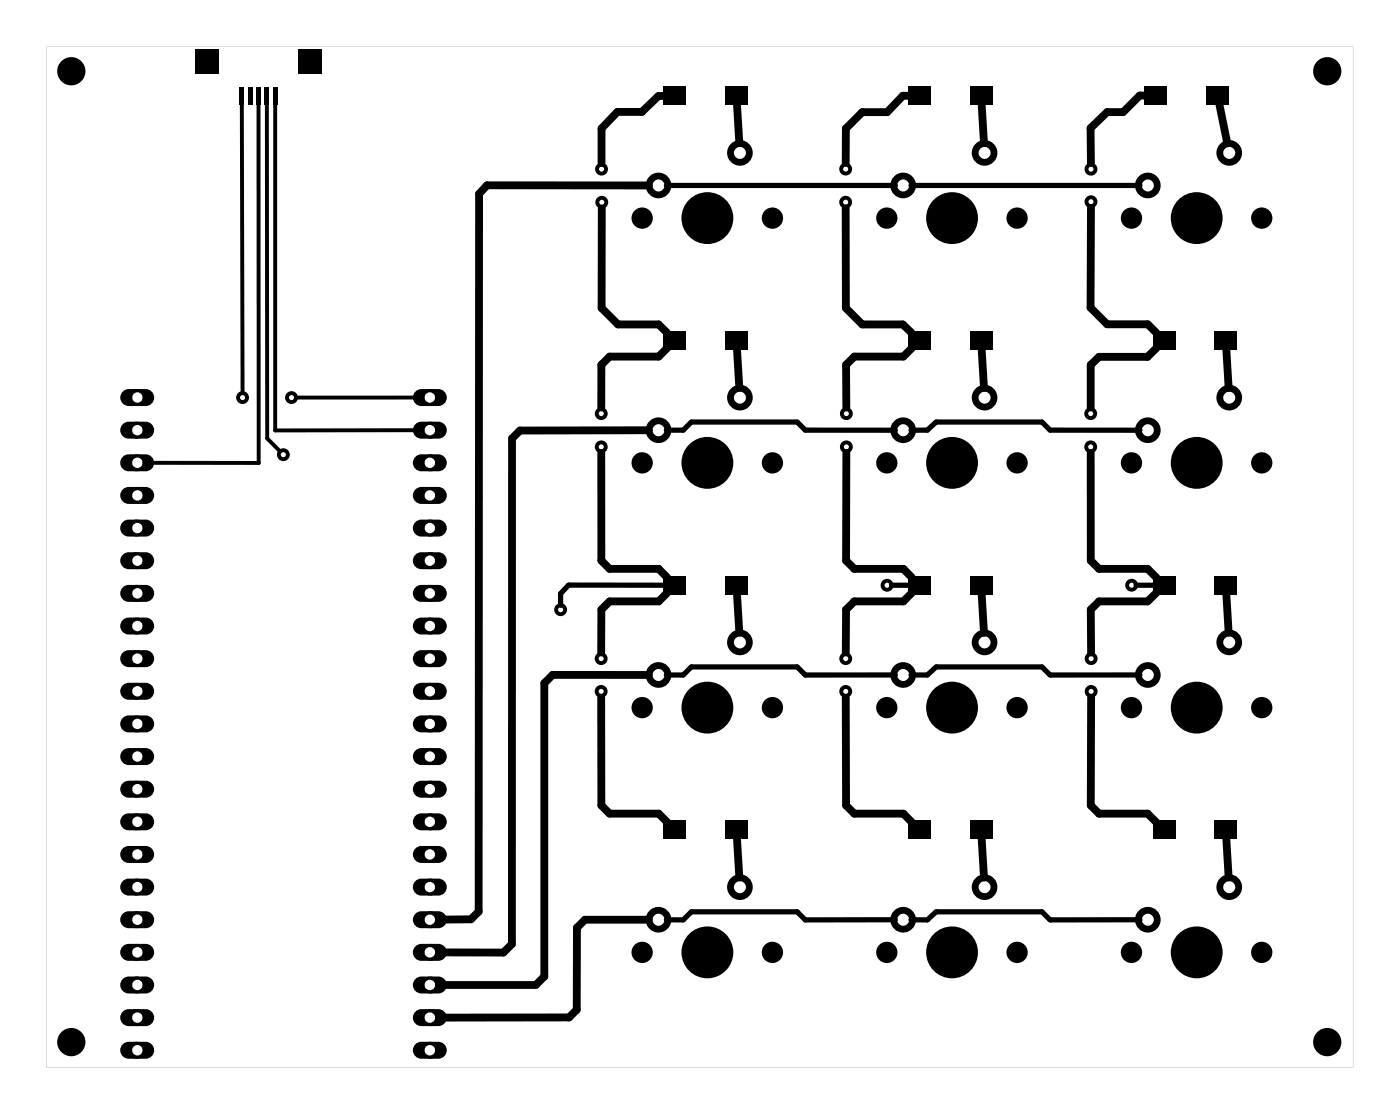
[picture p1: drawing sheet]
<svg xmlns="http://www.w3.org/2000/svg" width="109mm" height="87mm" viewBox="0 0 109 87" stroke-linecap="round" stroke-linejoin="round" font-family="sans-serif">
<g fill="#000">
<path d="M15.2 3.9h1.8v1.9h-1.8zM18.7 6.8h.3v1.4h-.3zM19.3 6.8h.4v1.4h-.4zM20 6.8h.3v1.4h-.3zM20.6 6.8h.4v1.4h-.4zM21.3 6.8h.3v1.4h-.3zM23.2 3.9h1.8v1.9h-1.8zM51.7 6.7h1.7v1.5h-1.7zM56.5 6.7h1.7v1.5h-1.7zM70.7 6.7h1.8v1.5h-1.8zM75.5 6.7h1.8v1.5h-1.8zM89.1 6.7h1.8v1.5h-1.8z"/>
<path d="M93.9 6.7h1.8v1.5h-1.8zM51.7 25.8h1.7v1.4h-1.7zM56.5 25.8h1.7v1.4h-1.7zM70.7 25.8h1.8v1.4h-1.8zM75.5 25.8h1.8v1.4h-1.8zM89.8 25.8h1.7v1.4h-1.7zM94.6 25.8h1.7v1.4h-1.7zM51.7 44.8h1.7v1.5h-1.7zM56.5 44.8h1.7v1.5h-1.7zM70.7 44.8h1.8v1.5h-1.8zM75.5 44.8h1.8v1.5h-1.8zM89.8 44.8h1.7v1.5h-1.7z"/>
<path d="M94.6 44.8h1.7v1.5h-1.7zM51.7 63.9h1.7v1.4h-1.7zM56.5 63.9h1.7v1.4h-1.7zM70.7 63.9h1.8v1.4h-1.8zM75.5 63.9h1.8v1.4h-1.8zM89.8 63.9h1.7v1.4h-1.7zM94.6 63.9h1.7v1.4h-1.7z"/>
<path d="M3.6 3.6h101.8v79.5h-101.8zM3.6 3.6v79.5h101.8v-79.5z"/>
<path d="M9.6 35.6l.4-.2h1.3a.66 .66 0 0 1 .7 .6 .66 .66 0 0 1-.7 .7h-1.3a.66 .66 0 0 1-.6-.4 .66 .66 0 0 1 .2-.7zM10.3 36a.41 .41 0 0 0 .8 0 .41 .41 0 0 0-.8 0z"/>
<path d="M9.6 33l.4-.2h1.3a.66 .66 0 0 1 .7 .7 .66 .66 0 0 1-.7 .6h-1.3a.66 .66 0 0 1-.6-.4 .66 .66 0 0 1 .2-.7zM10.3 33.5a.41 .41 0 0 0 .8 0 .41 .41 0 0 0-.8 0z"/>
<path d="M9.6 38.1l.4-.2h1.3a.66 .66 0 0 1 .7 .7 .66 .66 0 0 1-.7 .6h-1.3a.66 .66 0 0 1-.6-.4 .66 .66 0 0 1 .2-.7zM10.3 38.6a.41 .41 0 0 0 .8 0 .41 .41 0 0 0-.8 0z"/>
<path d="M9.6 30.5l.4-.2h1.3a.66 .66 0 0 1 .7 .6 .66 .66 0 0 1-.7 .7h-1.3a.66 .66 0 0 1-.6-.4 .66 .66 0 0 1 .2-.7zM10.3 30.9a.41 .41 0 0 0 .8 0 .41 .41 0 0 0-.8 0z"/>
<path d="M32.3 38.1l.5-.2h1.3a.66 .66 0 0 1 .7 .7 .66 .66 0 0 1-.7 .6h-1.3a.66 .66 0 0 1-.6-.4 .66 .66 0 0 1 .1-.7zM33.1 38.6a.41 .41 0 0 0 .8 0 .41 .41 0 0 0-.8 0z"/>
<path d="M32.3 35.6l.5-.2h1.3a.66 .66 0 0 1 .7 .6 .66 .66 0 0 1-.7 .7h-1.3a.66 .66 0 0 1-.6-.4 .66 .66 0 0 1 .1-.7zM33.1 36a.41 .41 0 0 0 .8 0 .41 .41 0 0 0-.8 0z"/>
<path d="M32.3 33l.5-.2h1.3a.66 .66 0 0 1 .7 .7 .66 .66 0 0 1-.7 .6h-1.3a.66 .66 0 0 1-.6-.4 .66 .66 0 0 1 .1-.7zM33.1 33.5a.41 .41 0 0 0 .8 0 .41 .41 0 0 0-.8 0z"/>
<path d="M32.3 30.5l.5-.2h1.3a.66 .66 0 0 1 .7 .6 .66 .66 0 0 1-.7 .7h-1.3a.66 .66 0 0 1-.6-.4 .66 .66 0 0 1 .1-.7zM33.1 30.9a.41 .41 0 0 0 .8 0 .41 .41 0 0 0-.8 0z"/>
<path d="M9.6 50.8l.4-.2h1.3a.66 .66 0 0 1 .7 .7 .66 .66 0 0 1-.7 .6h-1.3a.66 .66 0 0 1-.6-.4 .66 .66 0 0 1 .2-.7zM10.3 51.3a.41 .41 0 0 0 .8 0 .41 .41 0 0 0-.8 0z"/>
<path d="M9.6 55.9l.4-.2h1.3a.66 .66 0 0 1 .7 .6 .66 .66 0 0 1-.7 .7h-1.3a.66 .66 0 0 1-.6-.4 .66 .66 0 0 1 .2-.7zM10.3 56.3a.41 .41 0 0 0 .8 0 .41 .41 0 0 0-.8 0z"/>
<path d="M9.6 40.6l.4-.2h1.3a.66 .66 0 0 1 .7 .7 .66 .66 0 0 1-.7 .7h-1.3a.66 .66 0 0 1-.6-.4 .66 .66 0 0 1 .2-.8zM10.3 41.1a.41 .41 0 0 0 .8 0 .41 .41 0 0 0-.8 0z"/>
<path d="M9.6 48.3l.4-.2h1.3a.66 .66 0 0 1 .7 .6 .66 .66 0 0 1-.7 .7h-1.3a.66 .66 0 0 1-.6-.4 .66 .66 0 0 1 .2-.7zM10.3 48.7a.41 .41 0 0 0 .8 0 .41 .41 0 0 0-.8 0z"/>
<path d="M9.6 53.3l.4-.2h1.3a.66 .66 0 0 1 .7 .7 .66 .66 0 0 1-.7 .7h-1.3a.66 .66 0 0 1-.6-.4 .66 .66 0 0 1 .2-.8zM10.3 53.8a.41 .41 0 0 0 .8 0 .41 .41 0 0 0-.8 0z"/>
<path d="M9.6 58.4l.4-.2h1.3a.66 .66 0 0 1 .7 .7 .66 .66 0 0 1-.7 .6h-1.3a.66 .66 0 0 1-.6-.4 .66 .66 0 0 1 .2-.7zM10.3 58.9a.41 .41 0 0 0 .8 0 .41 .41 0 0 0-.8 0z"/>
<path d="M9.6 43.2l.4-.2h1.3a.66 .66 0 0 1 .7 .6 .66 .66 0 0 1-.7 .7h-1.3a.66 .66 0 0 1-.6-.4 .66 .66 0 0 1 .2-.7zM10.3 43.6a.41 .41 0 0 0 .8 0 .41 .41 0 0 0-.8 0z"/>
<path d="M9.6 45.7l.4-.2h1.3a.66 .66 0 0 1 .7 .7 .66 .66 0 0 1-.7 .6h-1.3a.66 .66 0 0 1-.6-.4 .66 .66 0 0 1 .2-.7zM10.3 46.2a.41 .41 0 0 0 .8 0 .41 .41 0 0 0-.8 0z"/>
<path d="M32.3 58.4l.5-.2h1.3a.66 .66 0 0 1 .7 .7 .66 .66 0 0 1-.7 .6h-1.3a.66 .66 0 0 1-.6-.4 .66 .66 0 0 1 .1-.7zM33.1 58.9a.41 .41 0 0 0 .8 0 .41 .41 0 0 0-.8 0z"/>
<path d="M32.3 55.9l.5-.2h1.3a.66 .66 0 0 1 .7 .6 .66 .66 0 0 1-.7 .7h-1.3a.66 .66 0 0 1-.6-.4 .66 .66 0 0 1 .1-.7zM33.1 56.3a.41 .41 0 0 0 .8 0 .41 .41 0 0 0-.8 0z"/>
<path d="M32.3 53.3l.5-.2h1.3a.66 .66 0 0 1 .7 .7 .66 .66 0 0 1-.7 .7h-1.3a.66 .66 0 0 1-.6-.4 .66 .66 0 0 1 .1-.8zM33.1 53.8a.41 .41 0 0 0 .8 0 .41 .41 0 0 0-.8 0z"/>
<path d="M32.3 50.8l.5-.2h1.3a.66 .66 0 0 1 .7 .7 .66 .66 0 0 1-.7 .6h-1.3a.66 .66 0 0 1-.6-.4 .66 .66 0 0 1 .1-.7zM33.1 51.3a.41 .41 0 0 0 .8 0 .41 .41 0 0 0-.8 0z"/>
<path d="M32.3 48.3l.5-.2h1.3a.66 .66 0 0 1 .7 .6 .66 .66 0 0 1-.7 .7h-1.3a.66 .66 0 0 1-.6-.4 .66 .66 0 0 1 .1-.7zM33.1 48.7a.41 .41 0 0 0 .8 0 .41 .41 0 0 0-.8 0z"/>
<path d="M32.3 45.7l.5-.2h1.3a.66 .66 0 0 1 .7 .7 .66 .66 0 0 1-.7 .6h-1.3a.66 .66 0 0 1-.6-.4 .66 .66 0 0 1 .1-.7zM33.1 46.2a.41 .41 0 0 0 .8 0 .41 .41 0 0 0-.8 0z"/>
<path d="M32.3 43.2l.5-.2h1.3a.66 .66 0 0 1 .7 .6 .66 .66 0 0 1-.7 .7h-1.3a.66 .66 0 0 1-.6-.4 .66 .66 0 0 1 .1-.7zM33.1 43.6a.41 .41 0 0 0 .8 0 .41 .41 0 0 0-.8 0z"/>
<path d="M32.3 40.6l.5-.2h1.3a.66 .66 0 0 1 .7 .7 .66 .66 0 0 1-.7 .7h-1.3a.66 .66 0 0 1-.6-.4 .66 .66 0 0 1 .1-.8zM33.1 41.1a.41 .41 0 0 0 .8 0 .41 .41 0 0 0-.8 0z"/>
<path d="M9.6 63.5l.4-.2h1.3a.66 .66 0 0 1 .7 .7 .66 .66 0 0 1-.7 .6h-1.3a.66 .66 0 0 1-.6-.4 .66 .66 0 0 1 .2-.7zM10.3 64a.41 .41 0 0 0 .8 0 .41 .41 0 0 0-.8 0z"/>
<path d="M9.6 73.7l.4-.2h1.3a.66 .66 0 0 1 .7 .6 .66 .66 0 0 1-.7 .7h-1.3a.66 .66 0 0 1-.6-.4 .66 .66 0 0 1 .2-.7zM10.3 74.1a.41 .41 0 0 0 .8 0 .41 .41 0 0 0-.8 0z"/>
<path d="M9.6 78.7l.4-.2h1.3a.66 .66 0 0 1 .7 .7 .66 .66 0 0 1-.7 .7h-1.3a.66 .66 0 0 1-.6-.4 .66 .66 0 0 1 .2-.8zM10.3 79.2a.41 .41 0 0 0 .8 0 .41 .41 0 0 0-.8 0z"/>
<path d="M9.6 61l.4-.2h1.3a.66 .66 0 0 1 .7 .6 .66 .66 0 0 1-.7 .7h-1.3a.66 .66 0 0 1-.6-.4 .66 .66 0 0 1 .2-.7zM10.3 61.4a.41 .41 0 0 0 .8 0 .41 .41 0 0 0-.8 0z"/>
<path d="M9.6 66l.4-.2h1.3a.66 .66 0 0 1 .7 .7 .66 .66 0 0 1-.7 .7h-1.3a.66 .66 0 0 1-.6-.4 .66 .66 0 0 1 .2-.8zM10.3 66.5a.41 .41 0 0 0 .8 0 .41 .41 0 0 0-.8 0z"/>
<path d="M9.6 68.6l.4-.2h1.3a.66 .66 0 0 1 .7 .6 .66 .66 0 0 1-.7 .7h-1.3a.66 .66 0 0 1-.6-.4 .66 .66 0 0 1 .2-.7zM10.3 69a.41 .41 0 0 0 .8 0 .41 .41 0 0 0-.8 0z"/>
<path d="M9.6 71.1l.4-.2h1.3a.66 .66 0 0 1 .7 .7 .66 .66 0 0 1-.7 .6h-1.3a.66 .66 0 0 1-.6-.4 .66 .66 0 0 1 .2-.7zM10.3 71.6a.41 .41 0 0 0 .8 0 .41 .41 0 0 0-.8 0z"/>
<path d="M9.6 76.2l.4-.2h1.3a.66 .66 0 0 1 .7 .7 .66 .66 0 0 1-.7 .6h-1.3a.66 .66 0 0 1-.6-.4 .66 .66 0 0 1 .2-.7zM10.3 76.7a.41 .41 0 0 0 .8 0 .41 .41 0 0 0-.8 0z"/>
<path d="M32.3 78.7l.5-.2h1.3a.66 .66 0 0 1 .7 .7 .66 .66 0 0 1-.7 .7h-1.3a.66 .66 0 0 1-.6-.4 .66 .66 0 0 1 .1-.8zM33.1 79.2a.41 .41 0 0 0 .8 0 .41 .41 0 0 0-.8 0z"/>
<path d="M32.3 76.2l.5-.2h1.3a.66 .66 0 0 1 .7 .7 .66 .66 0 0 1-.7 .6h-1.3a.66 .66 0 0 1-.6-.4 .66 .66 0 0 1 .1-.7zM33.1 76.7a.41 .41 0 0 0 .8 0 .41 .41 0 0 0-.8 0z"/>
<path d="M32.3 73.7l.5-.2h1.3a.66 .66 0 0 1 .7 .6 .66 .66 0 0 1-.7 .7h-1.3a.66 .66 0 0 1-.6-.4 .66 .66 0 0 1 .1-.7zM33.1 74.1a.41 .41 0 0 0 .8 0 .41 .41 0 0 0-.8 0z"/>
<path d="M32.3 68.6l.5-.2h1.3a.66 .66 0 0 1 .7 .6 .66 .66 0 0 1-.7 .7h-1.3a.66 .66 0 0 1-.6-.4 .66 .66 0 0 1 .1-.7zM33.1 69a.41 .41 0 0 0 .8 0 .41 .41 0 0 0-.8 0z"/>
<path d="M32.3 66l.5-.2h1.3a.66 .66 0 0 1 .7 .7 .66 .66 0 0 1-.7 .7h-1.3a.66 .66 0 0 1-.6-.4 .66 .66 0 0 1 .1-.8zM33.1 66.5a.41 .41 0 0 0 .8 0 .41 .41 0 0 0-.8 0z"/>
<path d="M32.3 63.5l.5-.2h1.3a.66 .66 0 0 1 .7 .7 .66 .66 0 0 1-.7 .6h-1.3a.66 .66 0 0 1-.6-.4 .66 .66 0 0 1 .1-.7zM33.1 64a.41 .41 0 0 0 .8 0 .41 .41 0 0 0-.8 0z"/>
<path d="M32.3 61l.5-.2h1.3a.66 .66 0 0 1 .7 .6 .66 .66 0 0 1-.7 .7h-1.3a.66 .66 0 0 1-.6-.4 .66 .66 0 0 1 .1-.7zM33.1 61.4a.41 .41 0 0 0 .8 0 .41 .41 0 0 0-.8 0z"/>
<path d="M32.3 71.1l.5-.2h1.3a.66 .66 0 0 1 .7 .7 .66 .66 0 0 1-.7 .6h-1.3a.66 .66 0 0 1-.6-.4 .66 .66 0 0 1 .1-.7zM33.1 71.6a.41 .41 0 0 0 .8 0 .41 .41 0 0 0-.8 0z"/>
<path d="M9.6 81.3l.4-.2h1.3a.66 .66 0 0 1 .7 .6 .66 .66 0 0 1-.7 .7h-1.3a.66 .66 0 0 1-.6-.4 .66 .66 0 0 1 .2-.7zM10.3 81.7a.41 .41 0 0 0 .8 0 .41 .41 0 0 0-.8 0z"/>
<path d="M32.3 81.3l.5-.2h1.3a.66 .66 0 0 1 .7 .6 .66 .66 0 0 1-.7 .7h-1.3a.66 .66 0 0 1-.6-.4 .66 .66 0 0 1 .1-.7zM33.1 81.7a.41 .41 0 0 0 .8 0 .41 .41 0 0 0-.8 0z"/>
</g>
<g fill="none" stroke="#000" stroke-width=".3">
<path d="M18.8 8l.1 22.6M20.1 8v28h-8.8M20.8 8v26.1l1 1M21.4 8v25.5h11.5M32.9 30.9h-9.9"/>
<circle cx="46.8" cy="13.2" r=".35"/>
<circle cx="46.9" cy="15.7" r=".35"/>
<circle cx="65.8" cy="13.2" r=".35"/>
<circle cx="65.8" cy="15.7" r=".35"/>
<circle cx="84.9" cy="13.2" r=".35"/>
<circle cx="84.9" cy="15.7" r=".35"/>
<circle cx="18.9" cy="30.9" r=".35"/>
<circle cx="22.1" cy="35.4" r=".35"/>
<circle cx="22.7" cy="30.9" r=".35"/>
<circle cx="46.8" cy="32.2" r=".35"/>
<circle cx="46.8" cy="34.8" r=".35"/>
<circle cx="65.9" cy="32.2" r=".35"/>
<circle cx="65.9" cy="34.8" r=".35"/>
<circle cx="84.9" cy="34.8" r=".35"/>
<circle cx="84.9" cy="32.2" r=".35"/>
<circle cx="43.7" cy="47.5" r=".35"/>
<circle cx="46.8" cy="53.8" r=".35"/>
<circle cx="46.8" cy="51.3" r=".35"/>
<circle cx="65.9" cy="53.8" r=".35"/>
<circle cx="65.9" cy="51.3" r=".35"/>
<circle cx="69.1" cy="45.6" r=".35"/>
<circle cx="85" cy="51.3" r=".35"/>
<circle cx="85" cy="53.8" r=".35"/>
<circle cx="88.1" cy="45.5" r=".35"/>
</g>
<g fill="none" stroke="#000" stroke-width=".18">
<circle cx="10.6" cy="30.9" r=".57"/>
<circle cx="10.6" cy="36" r=".57"/>
<circle cx="10.6" cy="38.6" r=".57"/>
<circle cx="10.6" cy="33.5" r=".57"/>
<circle cx="33.5" cy="33.5" r=".57"/>
<circle cx="33.5" cy="38.6" r=".57"/>
<circle cx="33.5" cy="30.9" r=".57"/>
<circle cx="33.5" cy="36" r=".57"/>
<circle cx="10.6" cy="58.9" r=".57"/>
<circle cx="10.6" cy="51.3" r=".57"/>
<circle cx="10.6" cy="53.8" r=".57"/>
<circle cx="10.6" cy="56.3" r=".57"/>
<circle cx="10.6" cy="48.7" r=".57"/>
<circle cx="10.6" cy="46.2" r=".57"/>
<circle cx="10.6" cy="41.1" r=".57"/>
<circle cx="10.6" cy="43.6" r=".57"/>
<circle cx="33.5" cy="48.7" r=".57"/>
<circle cx="33.5" cy="58.9" r=".57"/>
<circle cx="33.5" cy="53.8" r=".57"/>
<circle cx="33.5" cy="46.2" r=".57"/>
<circle cx="33.5" cy="56.3" r=".57"/>
<circle cx="33.5" cy="51.3" r=".57"/>
<circle cx="33.5" cy="43.6" r=".57"/>
<circle cx="33.5" cy="41.1" r=".57"/>
<circle cx="10.6" cy="79.2" r=".57"/>
<circle cx="10.6" cy="64" r=".57"/>
<circle cx="10.6" cy="61.4" r=".57"/>
<circle cx="10.6" cy="69" r=".57"/>
<circle cx="10.6" cy="66.5" r=".57"/>
<circle cx="10.6" cy="71.6" r=".57"/>
<circle cx="10.6" cy="76.7" r=".57"/>
<circle cx="10.6" cy="74.1" r=".57"/>
<circle cx="33.5" cy="64" r=".57"/>
<circle cx="33.5" cy="79.2" r=".57"/>
<circle cx="33.5" cy="61.4" r=".57"/>
<circle cx="33.5" cy="71.6" r=".57"/>
<circle cx="33.5" cy="66.5" r=".57"/>
<circle cx="33.5" cy="74.1" r=".57"/>
<circle cx="33.5" cy="69" r=".57"/>
<circle cx="33.5" cy="76.7" r=".57"/>
<circle cx="10.6" cy="81.7" r=".57"/>
<circle cx="33.5" cy="81.7" r=".57"/>
</g>
<g fill="none" stroke="#000" stroke-width=".53">
<circle cx="51.3" cy="14.4" r=".73"/>
<circle cx="57.6" cy="11.9" r=".73"/>
<circle cx="70.3" cy="14.4" r=".73"/>
<circle cx="76.7" cy="11.9" r=".73"/>
<circle cx="89.4" cy="14.4" r=".73"/>
<circle cx="95.7" cy="11.9" r=".73"/>
<circle cx="51.3" cy="33.5" r=".73"/>
<circle cx="57.6" cy="30.9" r=".73"/>
<circle cx="70.3" cy="33.5" r=".73"/>
<circle cx="76.7" cy="30.9" r=".73"/>
<circle cx="89.4" cy="33.5" r=".73"/>
<circle cx="95.7" cy="30.9" r=".73"/>
<circle cx="51.3" cy="52.5" r=".73"/>
<circle cx="57.6" cy="50" r=".73"/>
<circle cx="70.3" cy="52.5" r=".73"/>
<circle cx="76.7" cy="50" r=".73"/>
<circle cx="89.4" cy="52.5" r=".73"/>
<circle cx="95.7" cy="50" r=".73"/>
<circle cx="51.3" cy="71.6" r=".73"/>
<circle cx="57.6" cy="69" r=".73"/>
<circle cx="70.3" cy="71.6" r=".73"/>
<circle cx="76.7" cy="69" r=".73"/>
<circle cx="89.4" cy="71.6" r=".73"/>
<circle cx="95.7" cy="69" r=".73"/>
</g>
<g fill="#000">
<circle cx="5.6" cy="5.5" r="1.1"/>
<circle cx="50" cy="17" r=".83"/>
<circle cx="55.1" cy="17" r="2.02"/>
<circle cx="60.1" cy="17" r=".83"/>
<circle cx="69.1" cy="17" r=".83"/>
<circle cx="74.1" cy="17" r="2.02"/>
<circle cx="79.2" cy="17" r=".83"/>
<circle cx="88.1" cy="17" r=".83"/>
<circle cx="93.2" cy="17" r="2.02"/>
<circle cx="98.2" cy="17" r=".83"/>
<circle cx="103.3" cy="5.5" r="1.1"/>
<circle cx="50" cy="36" r=".83"/>
<circle cx="55.1" cy="36" r="2.02"/>
<circle cx="60.1" cy="36" r=".83"/>
<circle cx="69.1" cy="36" r=".83"/>
<circle cx="74.1" cy="36" r="2.02"/>
<circle cx="79.2" cy="36" r=".83"/>
<circle cx="88.1" cy="36" r=".83"/>
<circle cx="93.2" cy="36" r="2.02"/>
<circle cx="98.2" cy="36" r=".83"/>
<circle cx="50" cy="55.1" r=".83"/>
<circle cx="55.1" cy="55.1" r="2.02"/>
<circle cx="60.1" cy="55.1" r=".83"/>
<circle cx="69.1" cy="55.1" r=".83"/>
<circle cx="74.1" cy="55.1" r="2.02"/>
<circle cx="79.2" cy="55.1" r=".83"/>
<circle cx="88.1" cy="55.1" r=".83"/>
<circle cx="93.2" cy="55.1" r="2.02"/>
<circle cx="98.2" cy="55.1" r=".83"/>
<circle cx="50" cy="74.1" r=".83"/>
<circle cx="55.1" cy="74.1" r="2.02"/>
<circle cx="60.1" cy="74.1" r=".83"/>
<circle cx="69.1" cy="74.1" r=".83"/>
<circle cx="74.1" cy="74.1" r="2.02"/>
<circle cx="79.2" cy="74.1" r=".83"/>
<circle cx="88.1" cy="74.1" r=".83"/>
<circle cx="93.2" cy="74.1" r="2.02"/>
<circle cx="98.2" cy="74.1" r=".83"/>
<circle cx="5.6" cy="81.1" r="1.1"/>
<circle cx="103.3" cy="81.1" r="1.1"/>
</g>
<g fill="none" stroke="#000" stroke-width=".61">
<path d="M46.9 16.2l-.1 7.8 1.3 1.3h3.2l.6 .6M50.5 14.4h-12.6l-.6 .7v55.9l-.6 .6h-2.4M51.8 7.5h-.5l-1.3 1.2h-1.9l-1.3 1.3v2.7M57.4 8l.2 3.1M65.8 16.2l.1 7.8 1.2 1.3h3.2l.7 .6M70.8 7.5h-.5l-1.2 1.2h-2l-1.2 1.3-.1 2.7M76.4 8l.2 3.1M84.9 16.2v7.8l1.3 1.2h3.2l.6 .7M89.3 7.4h-.6l-1.2 1.3h-1.3l-1.3 1.3v2.7M94.9 8l.7 3.2M46.8 35.3v8.3l.7 .7h3.8l.7 .7M50.5 33.5h-10l-.6 .6v39.4l-.7 .6h-4.9"/>
<path d="M51.9 27.1l-.6 .7h-3.8l-.7 .6v3.3M57.4 27.1l.2 3.1M65.9 35.3v8.3l.6 .7h3.8l.7 .7M71 27.1l-.7 .7h-3.8l-.6 .6v3.3M76.4 27.1l.2 3.1M84.9 35.3v8.3l.7 .7h3.8l.6 .7M90 27.1l-.7 .7h-3.7l-.7 .6v3.3M95.5 27.1l.2 3.1M46.8 54.3v8.4l.7 .6h3.8l1.2 1.3M50.5 52.5h-7.5l-.6 .7v22.8l-.7 .7h-7.4M51.9 46.1l-.6 .7h-3.8l-.7 .7v3.3M57.4 46.1l.2 3.1"/>
<path d="M65.9 54.3v8.4l.6 .6h3.8l.7 .7M71 46.1l-.7 .7h-3.8l-.6 .7v3.3M76.4 46.1l.2 3.1M85 54.3l-.1 8.4 .7 .6h3.8l.6 .7M90 46.1l-.6 .7h-3.8l-.7 .7 .1 3.3M95.5 46.1l.2 3.1M50.5 71.6h-5l-.6 .6v6.4l-.6 .6h-10M57.4 65.2l.2 3.1M76.4 65.2l.2 3.1M95.5 65.2l.2 3.1"/>
</g>
<path d="M51.9 14.4h17.8M70.9 14.4h17.9M51.9 33.5h1.3l.6-.7h8.3l.6 .7h7M70.9 33.5h1.3l.7-.7h8.2l.7 .7h7M51.8 45.5h-7.5l-.7 .7 .1 .9M69.7 52.5h-7l-.6-.6h-8.3l-.6 .6h-1.3M70.8 45.6h-1.4M88.5 45.5l1.4 .1M88.8 52.5h-7l-.7-.6h-8.2l-.7 .6h-1.3M69.7 71.6h-7l-.6-.6h-8.3l-.6 .6h-1.3M88.8 71.6h-7l-.7-.6h-8.2l-.7 .6h-1.3" fill="none" stroke="#000" stroke-width=".41"/>
</svg>
